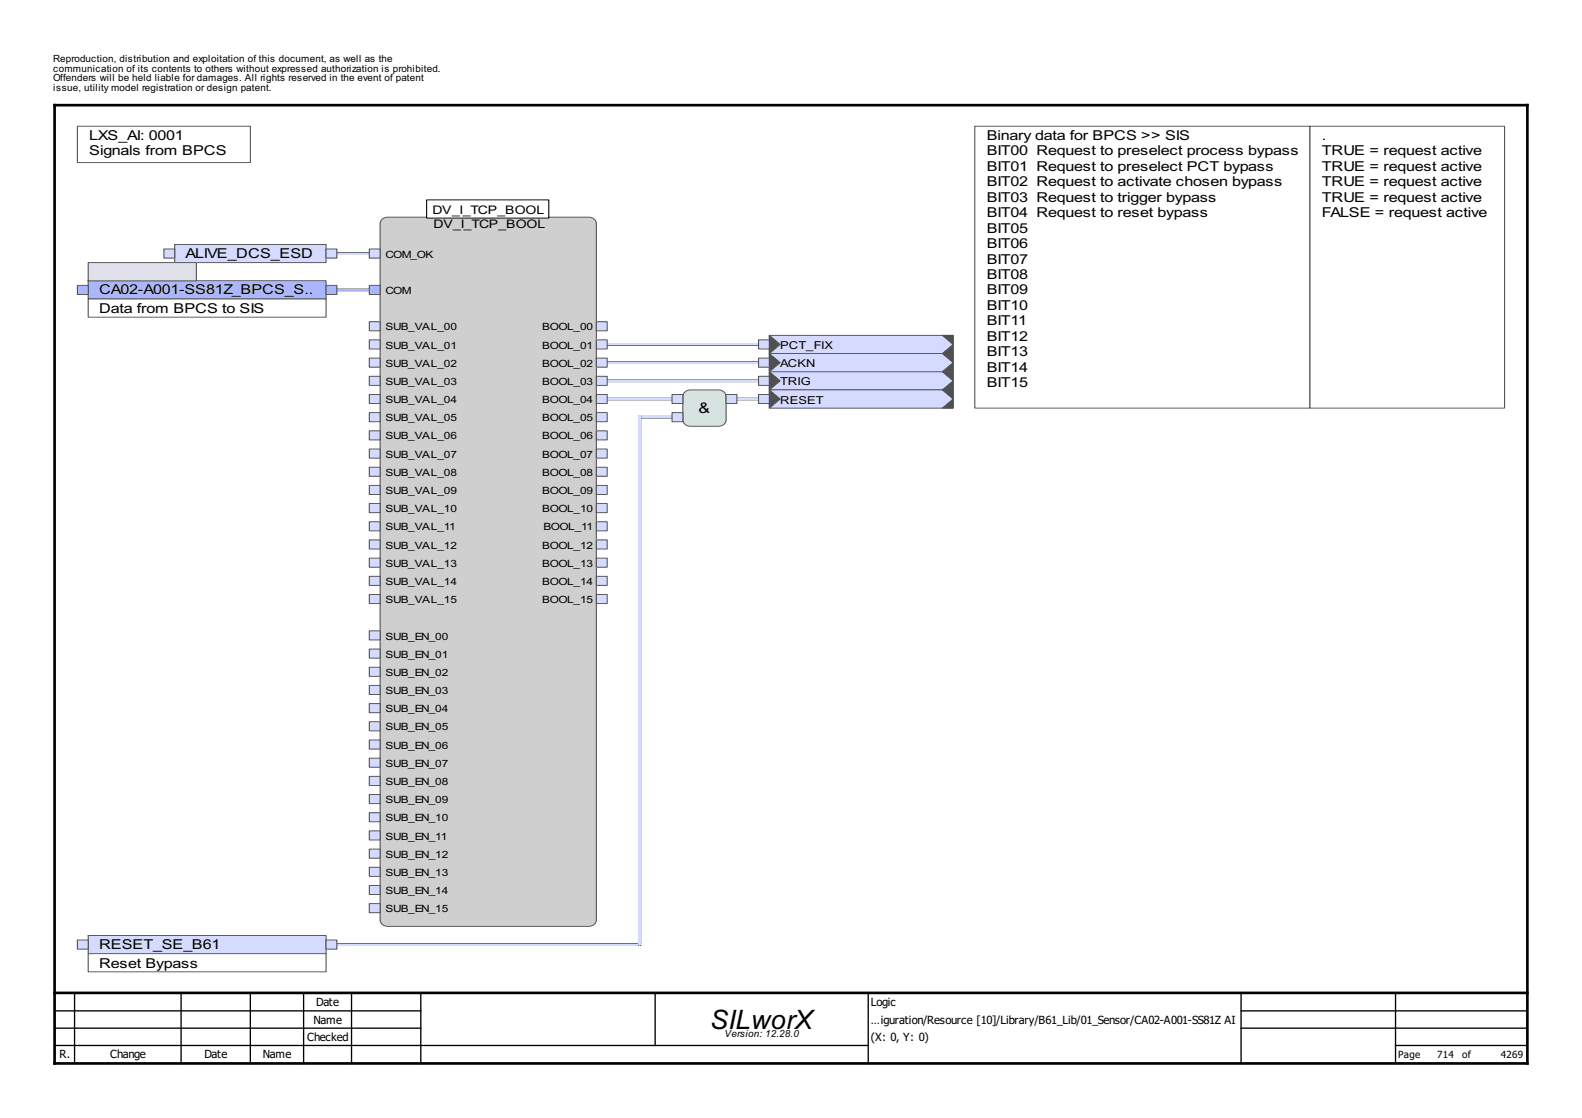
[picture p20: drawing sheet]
<svg xmlns="http://www.w3.org/2000/svg" width="297mm" height="210mm" viewBox="0 0 297 210" stroke-linecap="round" stroke-linejoin="round" font-family="sans-serif">
<defs><g id="words">
<text font-size="5" x="133.4" y="193.1">SILworX</text>
<text font-size="2.7" x="131.2" y="77.5">&amp;</text>
<g font-size="2.6">
<text x="16.8" y="26.3">LXS_AI: 0001</text>
<text x="16.8" y="29.2">Signals from BPCS</text>
<text x="185.3" y="26.3">Binary data for BPCS &gt;&gt; SIS</text>
<text x="185.3" y="29.2">BIT00 Request to preselect process bypass</text>
<text x="248.2" y="26.3">.</text>
<text x="248.2" y="29.2">TRUE = request active</text>
<text x="185.3" y="32.1">BIT01 Request to preselect PCT bypass</text>
<text x="185.3" y="35">BIT02 Request to activate chosen bypass</text>
<text x="248.2" y="32.1">TRUE = request active</text>
<text x="248.2" y="35">TRUE = request active</text>
<text x="185.3" y="37.9">BIT03 Request to trigger bypass</text>
<text x="185.3" y="40.8">BIT04 Request to reset bypass</text>
<text x="248.2" y="37.9">TRUE = request active</text>
<text x="248.2" y="40.8">FALSE = request active</text>
<text x="185.3" y="43.7">BIT05</text>
<text x="185.3" y="46.6">BIT06</text>
<text x="34.8" y="48.5">ALIVE_DCS_ESD</text>
<text x="185.3" y="49.5">BIT07</text>
<text x="185.3" y="52.4">BIT08</text>
<text x="18.6" y="55.3">CA02-A001-SS81Z_BPCS_S..</text>
<text x="18.6" y="58.8">Data from BPCS to SIS</text>
<text x="185.3" y="55.3">BIT09</text>
<text x="185.3" y="58.2">BIT10</text>
<text x="185.3" y="61.1">BIT11</text>
<text x="185.3" y="64">BIT12</text>
<text x="185.3" y="66.9">BIT13</text>
<text x="185.3" y="69.8">BIT14</text>
<text x="185.3" y="72.7">BIT15</text>
<text x="18.6" y="178.2">RESET_SE_B61</text>
<text x="18.6" y="181.7">Reset Bypass</text>
</g>
<g font-size="2.2">
<text x="81.2" y="40.2">DV_I_TCP_BOOL</text>
<text x="81.4" y="42.8">DV_I_TCP_BOOL</text>
</g>
<g font-size="2.1">
<text x="59.4" y="189">Date</text>
<text x="163.5" y="189">Logic</text>
<text x="57.7" y="195.5">Checked</text>
<text x="58.9" y="192.2">Name</text>
<text x="163.5" y="192.2">…iguration/Resource [10]/Library/B61_Lib/01_Sensor/CA02-A001-SS81Z AI</text>
<text x="163.5" y="195.5">(X: 0, Y: 0)</text>
<text x="11.2" y="198.7">R.</text>
<text x="20.7" y="198.7">Change</text>
<text x="38.4" y="198.7">Date</text>
<text x="49.4" y="198.7">Name</text>
</g>
<g font-size="2">
<text x="146.5" y="65.5">PCT_FIX</text>
<text x="146.5" y="68.9">ACKN</text>
<text x="146.5" y="72.4">TRIG</text>
<text x="146.5" y="75.8">RESET</text>
</g>
<g font-size="1.9">
<text x="10" y="11.6">Reproduction, distribution and exploitation of this document, as well as the</text>
<text x="10" y="13.4">communication of its contents to others without expressed authorization is prohibited.</text>
<text x="10" y="15.3">Offenders will be held liable for damages. All rights reserved in the event of patent</text>
<text x="10" y="17.1">issue, utility model registration or design patent.</text>
<text x="72.4" y="48.4">COM_OK</text>
<text x="72.4" y="55.2">COM</text>
<text x="72.4" y="62">SUB_VAL_00</text>
<text x="72.4" y="65.4">SUB_VAL_01</text>
<text x="101.8" y="62">BOOL_00</text>
<text x="101.8" y="65.4">BOOL_01</text>
<text x="72.4" y="68.9">SUB_VAL_02</text>
<text x="101.8" y="68.9">BOOL_02</text>
<text x="72.4" y="72.3">SUB_VAL_03</text>
<text x="72.4" y="75.7">SUB_VAL_04</text>
<text x="101.8" y="72.3">BOOL_03</text>
<text x="101.8" y="75.7">BOOL_04</text>
<text x="72.4" y="79.1">SUB_VAL_05</text>
<text x="72.4" y="82.5">SUB_VAL_06</text>
<text x="101.8" y="79.1">BOOL_05</text>
<text x="101.8" y="82.5">BOOL_06</text>
<text x="72.4" y="85.9">SUB_VAL_07</text>
<text x="72.4" y="89.3">SUB_VAL_08</text>
<text x="101.8" y="85.9">BOOL_07</text>
<text x="101.8" y="89.3">BOOL_08</text>
<text x="72.4" y="92.8">SUB_VAL_09</text>
<text x="101.8" y="92.8">BOOL_09</text>
<text x="72.4" y="96.2">SUB_VAL_10</text>
<text x="72.4" y="99.6">SUB_VAL_11</text>
<text x="101.8" y="96.2">BOOL_10</text>
<text x="102" y="99.6">BOOL_11</text>
<text x="72.4" y="103">SUB_VAL_12</text>
<text x="72.4" y="106.4">SUB_VAL_13</text>
<text x="101.8" y="103">BOOL_12</text>
<text x="101.8" y="106.4">BOOL_13</text>
<text x="72.4" y="109.8">SUB_VAL_14</text>
<text x="72.4" y="113.2">SUB_VAL_15</text>
<text x="101.8" y="109.8">BOOL_14</text>
<text x="101.8" y="113.2">BOOL_15</text>
<text x="72.4" y="120.1">SUB_EN_00</text>
<text x="72.4" y="123.5">SUB_EN_01</text>
<text x="72.4" y="126.9">SUB_EN_02</text>
<text x="72.4" y="130.3">SUB_EN_03</text>
<text x="72.4" y="133.7">SUB_EN_04</text>
<text x="72.4" y="137.1">SUB_EN_05</text>
<text x="72.4" y="140.6">SUB_EN_06</text>
<text x="72.4" y="144">SUB_EN_07</text>
<text x="72.4" y="147.4">SUB_EN_08</text>
<text x="72.4" y="150.8">SUB_EN_09</text>
<text x="72.4" y="154.2">SUB_EN_10</text>
<text x="72.4" y="157.6">SUB_EN_11</text>
<text x="72.4" y="161">SUB_EN_12</text>
<text x="72.4" y="164.5">SUB_EN_13</text>
<text x="72.4" y="167.9">SUB_EN_14</text>
<text x="72.4" y="171.3">SUB_EN_15</text>
<text x="136" y="194.7">Version: 12.28.0</text>
<text x="262.5" y="198.7">Page</text>
<text x="269.9" y="198.7">714</text>
<text x="274.5" y="198.7">of</text>
<text x="281.8" y="198.7">4269</text>
</g>
</g></defs>
<path d="M10.3 19.7h276.5v180h-276.5zM10.3 186.4h276.5" fill="none" stroke="#000" stroke-width=".5"/>
<g fill="none" stroke="#000" stroke-width=".25">
<path d="M10.3 189.8h68.7M10.3 193h68.7M10.3 196.3h152.7M14 186.4v13.3M34 186.4v13.3M47 186.4v13.3M57 186.4v13.3M66 186.4v13.3M79 186.4v13.3M123 186.4v9.9M163 186.4v13.3M233 189.8h53.8"/>
<path d="M233 193h53.8M233 186.4v13.3M262 196.3h24.8M262 186.4v13.3"/>
</g>
<path d="M12.5 22h272v162.2h-272z" fill-rule="evenodd" fill="#fff"/>
<g fill="none" stroke="#505050" stroke-width=".19">
<path d="M26.7 51l-10.1 1.7 10.1 5.1M63 47.4h6.5M63 47.8h6.5M63 54.3h6.5M63 54.6h6.5M113.8 64.5h28.8M113.8 64.8h28.8M113.8 67.9h28.8M113.8 68.3h28.8M113.8 71.3h28.8M113.8 71.7h28.8M113.8 74.7h12.6"/>
<path d="M113.8 75.1h12.6M119.9 78.5h6.5M120.3 78.2v99.3h-57.3M126.4 78.2h-6.5v99.3M138.2 74.7h4.4M138.2 75.1h4.4M16.6 175.6l10.1 5.2M63 177.2h57.3"/>
</g>
<path d="M63 47.6h6.5M113.8 64.7h28.8M113.8 68.1h28.8M113.8 71.5h28.8M113.8 74.9h12.6M119.9 78.3h6.5M138.2 74.9h4.4M63 177.3h57.3" fill="none" stroke="#d5dbff" stroke-width=".34"/>
<path d="M63 54.4h6.5" fill="none" stroke="#aab6ff" stroke-width=".34"/>
<path d="M120.1 78.2v99.1" fill="none" stroke="#d5dbff" stroke-width=".41"/>
<path d="M14.5 23.7h32.5v6.8h-32.5z" fill-rule="evenodd" fill="#fff"/>
<path d="M14.5 23.7h32.5v6.8h-32.5z" fill="none" stroke="#505050" stroke-width=".19"/>
<path d="M183 23.7h63v52.9h-63z" fill-rule="evenodd" fill="#fff"/>
<path d="M183 23.7h63v52.9h-63z" fill="none" stroke="#505050" stroke-width=".19"/>
<path d="M246 23.7h36.5v52.9h-36.5z" fill-rule="evenodd" fill="#fff"/>
<path d="M246 23.7h36.5v52.9h-36.5z" fill="none" stroke="#505050" stroke-width=".19"/>
<path d="M71.6 41.3l.7-.5h.5h37.8a1.35 1.35 0 0 1 1.4 1.2v130.7a1.3 1.3 0 0 1-1.4 1.2h-37.8a1.35 1.35 0 0 1-1.4-1.2v-130.7z" fill-rule="evenodd" fill="#cfcfcf"/>
<path d="M71.6 41.3l.7-.5h.5h37.8a1.35 1.35 0 0 1 1.4 1.2v130.7a1.3 1.3 0 0 1-1.4 1.2h-37.8a1.35 1.35 0 0 1-1.4-1.2v-130.7z" fill="none" stroke="#505050" stroke-width=".19"/>
<path d="M80.5 37.9h22.3v2.9h-22.3z" fill-rule="evenodd" fill="#fff"/>
<path d="M80.1 37.5h22.9v3.4h-22.9z" fill-rule="evenodd" fill="#fff" stroke="#000" stroke-width=".19"/>
<path d="M69.3 46.7h2.1v1.8h-2.1z" fill-rule="evenodd" fill="#d5dbff"/>
<path d="M69.3 46.7h2.1v1.8h-2.1z" fill="none" stroke="#505050" stroke-width=".19"/>
<path d="M69.3 53.6h2.1v1.7h-2.1z" fill-rule="evenodd" fill="#aab6ff"/>
<path d="M69.3 53.6h2.1v1.7h-2.1z" fill="none" stroke="#505050" stroke-width=".19"/>
<path d="M69.3 60.4h2.1v1.7h-2.1z" fill-rule="evenodd" fill="#d5dbff"/>
<path d="M69.3 60.4h2.1v1.7h-2.1z" fill="none" stroke="#505050" stroke-width=".19"/>
<path d="M112 60.4h2v1.7h-2z" fill-rule="evenodd" fill="#d5dbff"/>
<path d="M112 60.4h2v1.7h-2z" fill="none" stroke="#505050" stroke-width=".19"/>
<path d="M69.3 63.8h2.1v1.7h-2.1z" fill-rule="evenodd" fill="#d5dbff"/>
<path d="M69.3 63.8h2.1v1.7h-2.1z" fill="none" stroke="#505050" stroke-width=".19"/>
<path d="M112 63.8h2v1.7h-2z" fill-rule="evenodd" fill="#d5dbff"/>
<path d="M112 63.8h2v1.7h-2z" fill="none" stroke="#505050" stroke-width=".19"/>
<path d="M69.3 67.2h2.1v1.7h-2.1z" fill-rule="evenodd" fill="#d5dbff"/>
<path d="M69.3 67.2h2.1v1.7h-2.1z" fill="none" stroke="#505050" stroke-width=".19"/>
<path d="M112 67.2h2v1.7h-2z" fill-rule="evenodd" fill="#d5dbff"/>
<path d="M112 67.2h2v1.7h-2z" fill="none" stroke="#505050" stroke-width=".19"/>
<path d="M69.3 70.6h2.1v1.8h-2.1z" fill-rule="evenodd" fill="#d5dbff"/>
<path d="M69.3 70.6h2.1v1.8h-2.1z" fill="none" stroke="#505050" stroke-width=".19"/>
<path d="M112 70.6h2v1.8h-2z" fill-rule="evenodd" fill="#d5dbff"/>
<path d="M112 70.6h2v1.8h-2z" fill="none" stroke="#505050" stroke-width=".19"/>
<path d="M69.3 74.1h2.1v1.7h-2.1z" fill-rule="evenodd" fill="#d5dbff"/>
<path d="M69.3 74.1h2.1v1.7h-2.1z" fill="none" stroke="#505050" stroke-width=".19"/>
<path d="M112 74.1h2v1.7h-2z" fill-rule="evenodd" fill="#d5dbff"/>
<path d="M112 74.1h2v1.7h-2z" fill="none" stroke="#505050" stroke-width=".19"/>
<path d="M69.3 77.5h2.1v1.7h-2.1z" fill-rule="evenodd" fill="#d5dbff"/>
<path d="M69.3 77.5h2.1v1.7h-2.1z" fill="none" stroke="#505050" stroke-width=".19"/>
<path d="M112 77.5h2v1.7h-2z" fill-rule="evenodd" fill="#d5dbff"/>
<path d="M112 77.5h2v1.7h-2z" fill="none" stroke="#505050" stroke-width=".19"/>
<path d="M69.3 80.9h2.1v1.7h-2.1z" fill-rule="evenodd" fill="#d5dbff"/>
<path d="M69.3 80.9h2.1v1.7h-2.1z" fill="none" stroke="#505050" stroke-width=".19"/>
<path d="M112 80.9h2v1.7h-2z" fill-rule="evenodd" fill="#d5dbff"/>
<path d="M112 80.9h2v1.7h-2z" fill="none" stroke="#505050" stroke-width=".19"/>
<path d="M69.3 84.3h2.1v1.7h-2.1z" fill-rule="evenodd" fill="#d5dbff"/>
<path d="M69.3 84.3h2.1v1.7h-2.1z" fill="none" stroke="#505050" stroke-width=".19"/>
<path d="M112 84.3h2v1.7h-2z" fill-rule="evenodd" fill="#d5dbff"/>
<path d="M112 84.3h2v1.7h-2z" fill="none" stroke="#505050" stroke-width=".19"/>
<path d="M69.3 87.7h2.1v1.7h-2.1z" fill-rule="evenodd" fill="#d5dbff"/>
<path d="M69.3 87.7h2.1v1.7h-2.1z" fill="none" stroke="#505050" stroke-width=".19"/>
<path d="M112 87.7h2v1.7h-2z" fill-rule="evenodd" fill="#d5dbff"/>
<path d="M112 87.7h2v1.7h-2z" fill="none" stroke="#505050" stroke-width=".19"/>
<path d="M69.3 91.1h2.1v1.7h-2.1z" fill-rule="evenodd" fill="#d5dbff"/>
<path d="M69.3 91.1h2.1v1.7h-2.1z" fill="none" stroke="#505050" stroke-width=".19"/>
<path d="M112 91.1h2v1.7h-2z" fill-rule="evenodd" fill="#d5dbff"/>
<path d="M112 91.1h2v1.7h-2z" fill="none" stroke="#505050" stroke-width=".19"/>
<path d="M69.3 94.5h2.1v1.8h-2.1z" fill-rule="evenodd" fill="#d5dbff"/>
<path d="M69.3 94.5h2.1v1.8h-2.1z" fill="none" stroke="#505050" stroke-width=".19"/>
<path d="M112 94.5h2v1.8h-2z" fill-rule="evenodd" fill="#d5dbff"/>
<path d="M112 94.5h2v1.8h-2z" fill="none" stroke="#505050" stroke-width=".19"/>
<path d="M69.3 98h2.1v1.7h-2.1z" fill-rule="evenodd" fill="#d5dbff"/>
<path d="M69.3 98h2.1v1.7h-2.1z" fill="none" stroke="#505050" stroke-width=".19"/>
<path d="M112 98h2v1.7h-2z" fill-rule="evenodd" fill="#d5dbff"/>
<path d="M112 98h2v1.7h-2z" fill="none" stroke="#505050" stroke-width=".19"/>
<path d="M69.3 101.4h2.1v1.7h-2.1z" fill-rule="evenodd" fill="#d5dbff"/>
<path d="M69.3 101.4h2.1v1.7h-2.1z" fill="none" stroke="#505050" stroke-width=".19"/>
<path d="M112 101.4h2v1.7h-2z" fill-rule="evenodd" fill="#d5dbff"/>
<path d="M112 101.4h2v1.7h-2z" fill="none" stroke="#505050" stroke-width=".19"/>
<path d="M69.3 104.8h2.1v1.7h-2.1z" fill-rule="evenodd" fill="#d5dbff"/>
<path d="M69.3 104.8h2.1v1.7h-2.1z" fill="none" stroke="#505050" stroke-width=".19"/>
<path d="M112 104.8h2v1.7h-2z" fill-rule="evenodd" fill="#d5dbff"/>
<path d="M112 104.8h2v1.7h-2z" fill="none" stroke="#505050" stroke-width=".19"/>
<path d="M69.3 108.2h2.1v1.7h-2.1z" fill-rule="evenodd" fill="#d5dbff"/>
<path d="M69.3 108.2h2.1v1.7h-2.1z" fill="none" stroke="#505050" stroke-width=".19"/>
<path d="M112 108.2h2v1.7h-2z" fill-rule="evenodd" fill="#d5dbff"/>
<path d="M112 108.2h2v1.7h-2z" fill="none" stroke="#505050" stroke-width=".19"/>
<path d="M69.3 111.6h2.1v1.7h-2.1z" fill-rule="evenodd" fill="#d5dbff"/>
<path d="M69.3 111.6h2.1v1.7h-2.1z" fill="none" stroke="#505050" stroke-width=".19"/>
<path d="M112 111.6h2v1.7h-2z" fill-rule="evenodd" fill="#d5dbff"/>
<path d="M112 111.6h2v1.7h-2z" fill="none" stroke="#505050" stroke-width=".19"/>
<path d="M69.3 118.4h2.1v1.8h-2.1z" fill-rule="evenodd" fill="#d5dbff"/>
<path d="M69.3 118.4h2.1v1.8h-2.1z" fill="none" stroke="#505050" stroke-width=".19"/>
<path d="M69.3 121.9h2.1v1.7h-2.1z" fill-rule="evenodd" fill="#d5dbff"/>
<path d="M69.3 121.9h2.1v1.7h-2.1z" fill="none" stroke="#505050" stroke-width=".19"/>
<path d="M69.3 125.3h2.1v1.7h-2.1z" fill-rule="evenodd" fill="#d5dbff"/>
<path d="M69.3 125.3h2.1v1.7h-2.1z" fill="none" stroke="#505050" stroke-width=".19"/>
<path d="M69.3 128.7h2.1v1.7h-2.1z" fill-rule="evenodd" fill="#d5dbff"/>
<path d="M69.3 128.7h2.1v1.7h-2.1z" fill="none" stroke="#505050" stroke-width=".19"/>
<path d="M69.3 132.1h2.1v1.7h-2.1z" fill-rule="evenodd" fill="#d5dbff"/>
<path d="M69.3 132.1h2.1v1.7h-2.1z" fill="none" stroke="#505050" stroke-width=".19"/>
<path d="M69.3 135.5h2.1v1.7h-2.1z" fill-rule="evenodd" fill="#d5dbff"/>
<path d="M69.3 135.5h2.1v1.7h-2.1z" fill="none" stroke="#505050" stroke-width=".19"/>
<path d="M69.3 138.9h2.1v1.7h-2.1z" fill-rule="evenodd" fill="#d5dbff"/>
<path d="M69.3 138.9h2.1v1.7h-2.1z" fill="none" stroke="#505050" stroke-width=".19"/>
<path d="M69.3 142.3h2.1v1.8h-2.1z" fill-rule="evenodd" fill="#d5dbff"/>
<path d="M69.3 142.3h2.1v1.8h-2.1z" fill="none" stroke="#505050" stroke-width=".19"/>
<path d="M69.3 145.8h2.1v1.7h-2.1z" fill-rule="evenodd" fill="#d5dbff"/>
<path d="M69.3 145.8h2.1v1.7h-2.1z" fill="none" stroke="#505050" stroke-width=".19"/>
<path d="M69.3 149.2h2.1v1.7h-2.1z" fill-rule="evenodd" fill="#d5dbff"/>
<path d="M69.3 149.2h2.1v1.7h-2.1z" fill="none" stroke="#505050" stroke-width=".19"/>
<path d="M69.3 152.6h2.1v1.7h-2.1z" fill-rule="evenodd" fill="#d5dbff"/>
<path d="M69.3 152.6h2.1v1.7h-2.1z" fill="none" stroke="#505050" stroke-width=".19"/>
<path d="M69.3 156h2.1v1.7h-2.1z" fill-rule="evenodd" fill="#d5dbff"/>
<path d="M69.3 156h2.1v1.7h-2.1z" fill="none" stroke="#505050" stroke-width=".19"/>
<path d="M69.3 159.4h2.1v1.7h-2.1z" fill-rule="evenodd" fill="#d5dbff"/>
<path d="M69.3 159.4h2.1v1.7h-2.1z" fill="none" stroke="#505050" stroke-width=".19"/>
<path d="M69.3 162.8h2.1v1.7h-2.1z" fill-rule="evenodd" fill="#d5dbff"/>
<path d="M69.3 162.8h2.1v1.7h-2.1z" fill="none" stroke="#505050" stroke-width=".19"/>
<path d="M69.3 166.2h2.1v1.8h-2.1z" fill-rule="evenodd" fill="#d5dbff"/>
<path d="M69.3 166.2h2.1v1.8h-2.1z" fill="none" stroke="#505050" stroke-width=".19"/>
<path d="M69.3 169.7h2.1v1.7h-2.1z" fill-rule="evenodd" fill="#d5dbff"/>
<path d="M69.3 169.7h2.1v1.7h-2.1z" fill="none" stroke="#505050" stroke-width=".19"/>
<path d="M32.8 45.9h28.4v3.4h-28.4z" fill-rule="evenodd" fill="#d5dbff"/>
<path d="M32.8 45.9h28.4v3.4h-28.4z" fill="none" stroke="#505050" stroke-width=".19"/>
<path d="M30.8 46.7h2v1.8h-2z" fill-rule="evenodd" fill="#d5dbff"/>
<path d="M30.8 46.7h2v1.8h-2z" fill="none" stroke="#505050" stroke-width=".19"/>
<path d="M61.2 46.7h2.1v1.8h-2.1z" fill-rule="evenodd" fill="#d5dbff"/>
<path d="M61.2 46.7h2.1v1.8h-2.1z" fill="none" stroke="#505050" stroke-width=".19"/>
<path d="M16.6 52.7h44.6v3.4h-44.6z" fill-rule="evenodd" fill="#aab6ff"/>
<path d="M16.6 52.7h44.6v3.4h-44.6z" fill="none" stroke="#505050" stroke-width=".19"/>
<path d="M16.6 49.3h20.3v3.4h-20.3z" fill-rule="evenodd" fill="#e1e1eb"/>
<path d="M16.6 49.3h20.3v3.4h-20.3z" fill="none" stroke="#505050" stroke-width=".19"/>
<path d="M14.5 53.6h2.1v1.7h-2.1z" fill-rule="evenodd" fill="#aab6ff"/>
<path d="M14.5 53.6h2.1v1.7h-2.1z" fill="none" stroke="#505050" stroke-width=".19"/>
<path d="M61.2 53.6h2.1v1.7h-2.1z" fill-rule="evenodd" fill="#aab6ff"/>
<path d="M61.2 53.6h2.1v1.7h-2.1z" fill="none" stroke="#505050" stroke-width=".19"/>
<path d="M16.6 56.1h44.6v3.5h-44.6z" fill-rule="evenodd" fill="#fff"/>
<path d="M16.6 56.1h44.6v3.5h-44.6z" fill="none" stroke="#505050" stroke-width=".19"/>
<path d="M144.5 63h34.5v3.4h-34.5z" fill-rule="evenodd" fill="#d5dbff"/>
<path d="M144.5 63h34.5v3.4h-34.5z" fill="none" stroke="#505050" stroke-width=".19"/>
<g fill="#505050" stroke="#505050" stroke-width=".19">
<path d="M144.5 63l2 1.7-2 1.7z"/>
<path d="M176.9 63h2.1v1.7z"/>
<path d="M176.9 66.4l2.1-1.7v1.7z"/>
</g>
<path d="M142.4 63.8h2.1v1.7h-2.1z" fill-rule="evenodd" fill="#d5dbff"/>
<path d="M142.4 63.8h2.1v1.7h-2.1z" fill="none" stroke="#505050" stroke-width=".19"/>
<path d="M144.5 66.4h34.5v3.4h-34.5z" fill-rule="evenodd" fill="#d5dbff"/>
<path d="M144.5 66.4h34.5v3.4h-34.5z" fill="none" stroke="#505050" stroke-width=".19"/>
<g fill="#505050" stroke="#505050" stroke-width=".19">
<path d="M144.5 66.4l2 1.7-2 1.7z"/>
<path d="M176.9 66.4h2.1v1.7z"/>
<path d="M176.9 69.8l2.1-1.7v1.7z"/>
</g>
<path d="M142.4 67.2h2.1v1.7h-2.1z" fill-rule="evenodd" fill="#d5dbff"/>
<path d="M142.4 67.2h2.1v1.7h-2.1z" fill="none" stroke="#505050" stroke-width=".19"/>
<path d="M144.5 69.8h34.5v3.4h-34.5z" fill-rule="evenodd" fill="#d5dbff"/>
<path d="M144.5 69.8h34.5v3.4h-34.5z" fill="none" stroke="#505050" stroke-width=".19"/>
<g fill="#505050" stroke="#505050" stroke-width=".19">
<path d="M144.5 69.8l2 1.7-2 1.7z"/>
<path d="M176.9 69.8h2.1v1.7z"/>
<path d="M176.9 73.2l2.1-1.7v1.7z"/>
</g>
<path d="M142.4 70.6h2.1v1.8h-2.1z" fill-rule="evenodd" fill="#d5dbff"/>
<path d="M142.4 70.6h2.1v1.8h-2.1z" fill="none" stroke="#505050" stroke-width=".19"/>
<path d="M128.5 73.7l.7-.4 .4-.1h5.3a1.35 1.35 0 0 1 1.4 1.2v4.4a1.3 1.3 0 0 1-1.4 1.2h-5.3a1.35 1.35 0 0 1-1.4-1.2v-4.4z" fill-rule="evenodd" fill="#d7e3e0"/>
<path d="M128.5 73.7l.7-.4 .4-.1h5.3a1.35 1.35 0 0 1 1.4 1.2v4.4a1.3 1.3 0 0 1-1.4 1.2h-5.3a1.35 1.35 0 0 1-1.4-1.2v-4.4z" fill="none" stroke="#505050" stroke-width=".19"/>
<path d="M126.2 74.1h2v1.7h-2z" fill-rule="evenodd" fill="#d5dbff"/>
<path d="M126.2 74.1h2v1.7h-2z" fill="none" stroke="#505050" stroke-width=".19"/>
<path d="M136.3 74.1h2.1v1.7h-2.1z" fill-rule="evenodd" fill="#d5dbff"/>
<path d="M136.3 74.1h2.1v1.7h-2.1z" fill="none" stroke="#505050" stroke-width=".19"/>
<path d="M126.2 77.5h2v1.7h-2z" fill-rule="evenodd" fill="#d5dbff"/>
<path d="M126.2 77.5h2v1.7h-2z" fill="none" stroke="#505050" stroke-width=".19"/>
<path d="M144.5 73.2h34.5v3.4h-34.5z" fill-rule="evenodd" fill="#d5dbff"/>
<path d="M144.5 73.2h34.5v3.4h-34.5z" fill="none" stroke="#505050" stroke-width=".19"/>
<g fill="#505050" stroke="#505050" stroke-width=".19">
<path d="M144.5 73.2l2 1.7-2 1.7z"/>
<path d="M176.9 73.2h2.1v1.7z"/>
<path d="M176.9 76.6l2.1-1.7v1.7z"/>
</g>
<path d="M142.4 74.1h2.1v1.7h-2.1z" fill-rule="evenodd" fill="#d5dbff"/>
<path d="M142.4 74.1h2.1v1.7h-2.1z" fill="none" stroke="#505050" stroke-width=".19"/>
<path d="M16.6 175.6h44.6v3.4h-44.6z" fill-rule="evenodd" fill="#d5dbff"/>
<path d="M16.6 175.6h44.6v3.4h-44.6z" fill="none" stroke="#505050" stroke-width=".19"/>
<path d="M14.5 176.5h2.1v1.7h-2.1z" fill-rule="evenodd" fill="#d5dbff"/>
<path d="M14.5 176.5h2.1v1.7h-2.1z" fill="none" stroke="#505050" stroke-width=".19"/>
<path d="M61.2 176.5h2.1v1.7h-2.1z" fill-rule="evenodd" fill="#d5dbff"/>
<path d="M61.2 176.5h2.1v1.7h-2.1z" fill="none" stroke="#505050" stroke-width=".19"/>
<path d="M16.6 179h44.6v3.5h-44.6z" fill-rule="evenodd" fill="#fff"/>
<path d="M16.6 179h44.6v3.5h-44.6z" fill="none" stroke="#505050" stroke-width=".19"/>
<use href="#words"/>
</svg>
